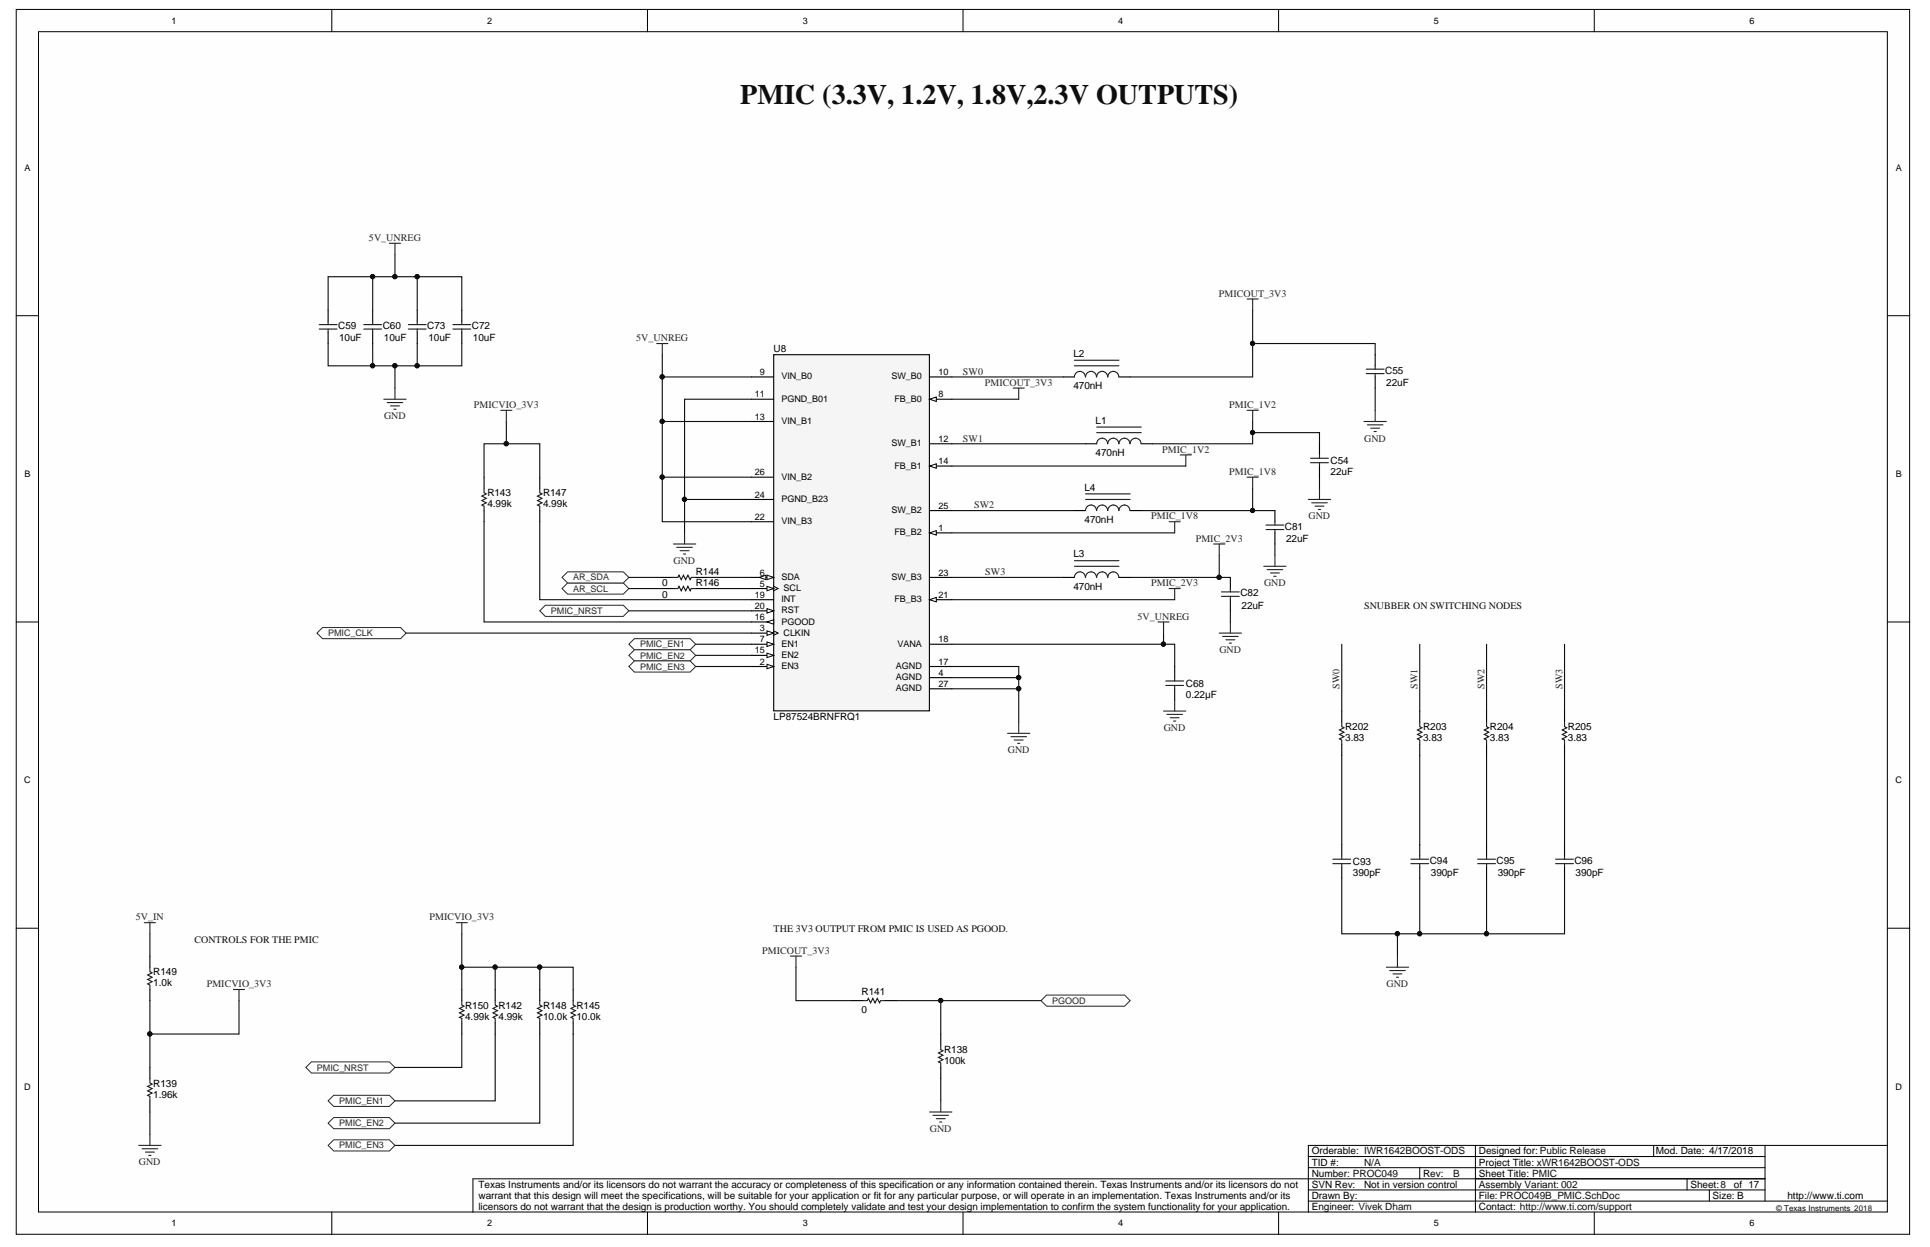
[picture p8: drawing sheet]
<svg xmlns="http://www.w3.org/2000/svg" width="432mm" height="279mm" viewBox="0 0 432 279" stroke-linecap="round" stroke-linejoin="round" font-family="sans-serif">
<defs><g id="words">
<text font-size="6.3" fill="#0e0e0e" x="165.6" y="23.2">PMIC (3.3V, 1.2V, 1.8V,2.3V OUTPUTS)</text>
<g font-size="2.2" fill="#262626">
<text x="82.6" y="54">5V_UNREG</text>
<text x="272.7" y="66.4">PMICOUT_3V3</text>
<text x="142.4" y="76.4">5V_UNREG</text>
<text x="215.4" y="83.9">SW0</text>
<text x="220.3" y="86.3">PMICOUT_3V3</text>
<text x="85.9" y="93.8">GND</text>
<text x="106" y="91.3">PMICVIO_3V3</text>
<text x="275" y="91.3">PMIC_1V2</text>
<text x="215.4" y="98.8">SW1</text>
<text x="260" y="101.3">PMIC_1V2</text>
<text x="305.2" y="98.8">GND</text>
<text x="275" y="106.3">PMIC_1V8</text>
<text x="217.9" y="113.8">SW2</text>
<text x="257.5" y="116.2">PMIC_1V8</text>
<text x="292.8" y="116.2">GND</text>
<text x="267.5" y="121.2">PMIC_2V3</text>
<text x="150.7" y="126.2">GND</text>
<text x="220.4" y="128.7">SW3</text>
<text x="257.5" y="131.2">PMIC_2V3</text>
<text x="282.8" y="131.2">GND</text>
<text x="254.5" y="138.7">5V_UNREG</text>
<text x="272.8" y="146.2">GND</text>
<text x="299.7" y="154.1" transform="rotate(-90 299.7 154.1)">SW0</text>
<text x="317.1" y="154.1" transform="rotate(-90 317.1 154.1)">SW1</text>
<text x="332.1" y="154.1" transform="rotate(-90 332.1 154.1)">SW2</text>
<text x="349.6" y="154.1" transform="rotate(-90 349.6 154.1)">SW3</text>
<text x="260.4" y="163.6">GND</text>
<text x="225.5" y="168.6">GND</text>
<text x="30.4" y="206">5V_IN</text>
<text x="96.1" y="206">PMICVIO_3V3</text>
<text x="170.5" y="213.5">PMICOUT_3V3</text>
<text x="46.2" y="220.9">PMICVIO_3V3</text>
<text x="310.2" y="220.9">GND</text>
<text x="208.1" y="253.3">GND</text>
<text x="31.1" y="260.8">GND</text>
</g>
<g font-size="2.2">
<text x="75.7" y="73.7">C59</text>
<text x="75.9" y="76.4">10uF</text>
<text x="85.6" y="73.7">C60</text>
<text x="85.9" y="76.4">10uF</text>
<text x="95.6" y="73.7">C73</text>
<text x="95.9" y="76.4">10uF</text>
<text x="105.6" y="73.7">C72</text>
<text x="105.8" y="76.4">10uF</text>
<text x="173.1" y="78.9">U8</text>
<text x="240.1" y="79.9">L2</text>
<text x="309.9" y="83.6">C55</text>
<text x="240.1" y="87.1">470nH</text>
<text x="310.2" y="86.4">22uF</text>
<text x="245.1" y="94.8">L1</text>
<text x="245.1" y="102.1">470nH</text>
<text x="297.7" y="106.3">22uF</text>
<text x="297.7" y="103.8">C54</text>
<text x="109" y="113.5">4.99k</text>
<text x="109" y="111.1">R143</text>
<text x="121.5" y="113.5">4.99k</text>
<text x="121.5" y="111.1">R147</text>
<text x="242.6" y="109.8">L4</text>
<text x="242.6" y="117">470nH</text>
<text x="287.5" y="118.5">C81</text>
<text x="240.1" y="124.7">L3</text>
<text x="287.7" y="121.3">22uF</text>
<text x="148.2" y="131.2">0</text>
<text x="155.7" y="128.7">R144</text>
<text x="155.7" y="131.2">R146</text>
<text x="240.1" y="132">470nH</text>
<text x="148.2" y="133.7">0</text>
<text x="277.5" y="133.5">C82</text>
<text x="277.8" y="136.2">22uF</text>
<text x="265.3" y="153.7">C68</text>
<text x="173.1" y="161.1">LP87524BRNFRQ1</text>
<text x="265.3" y="156.2">0.22µF</text>
<text x="301" y="165.9">3.83</text>
<text x="301" y="163.4">R202</text>
<text x="318.4" y="165.9">3.83</text>
<text x="318.4" y="163.4">R203</text>
<text x="333.3" y="165.9">3.83</text>
<text x="333.3" y="163.4">R204</text>
<text x="350.8" y="165.9">3.83</text>
<text x="350.8" y="163.4">R205</text>
<text x="302.7" y="196">390pF</text>
<text x="302.7" y="193.5">C93</text>
<text x="319.9" y="193.3">C94</text>
<text x="320.1" y="196">390pF</text>
<text x="334.8" y="193.3">C95</text>
<text x="335.1" y="196">390pF</text>
<text x="352.3" y="193.3">C96</text>
<text x="352.5" y="196">390pF</text>
<text x="34.3" y="220.7">1.0k</text>
<text x="34.3" y="218.2">R149</text>
<text x="104" y="225.7">R150</text>
<text x="111.5" y="225.7">R142</text>
<text x="121.5" y="225.7">R148</text>
<text x="129" y="225.7">R145</text>
<text x="192.8" y="226.7">0</text>
<text x="192.8" y="222.7">R141</text>
<text x="104" y="228.2">4.99k</text>
<text x="111.5" y="228.2">4.99k</text>
<text x="121.5" y="228.2">10.0k</text>
<text x="129" y="228.2">10.0k</text>
<text x="211.2" y="238.2">100k</text>
<text x="211.2" y="235.7">R138</text>
<text x="34.3" y="245.6">1.96k</text>
<text x="34.3" y="243.1">R139</text>
<text x="293.5" y="263.3">Number: PROC049</text>
<text x="293.5" y="260.8">TID #:</text>
<text x="293.5" y="258.3">Orderable: IWR1642BOOST-ODS</text>
<text x="318.4" y="263.3">Rev:</text>
<text x="330.9" y="263.3">Sheet Title: PMIC</text>
<text x="330.9" y="260.8">Project Title: xWR1642BOOST-ODS</text>
<text x="330.9" y="258.3">Designed for: Public Release</text>
<text x="370.5" y="258.3">Mod. Date: 4/17/2018</text>
<text x="107" y="265.8">Texas Instruments and/or its licensors do not warrant the accuracy or completeness of this specification or any information contained therein. Texas Instruments and/or its licensors do not</text>
<text x="107" y="268.3">warrant that this design will meet the specifications, will be suitable for your application or fit for any particular purpose, or will operate in an implementation. Texas Instruments and/or its</text>
<text x="293.5" y="268.3">Drawn By:</text>
<text x="293.5" y="265.8">SVN Rev:</text>
<text x="305.2" y="265.8">Not in version control</text>
<text x="330.9" y="268.3">File: PROC049B_PMIC.SchDoc</text>
<text x="330.9" y="265.8">Assembly Variant: 002</text>
<text x="378.2" y="265.8">Sheet:8</text>
<text x="383.2" y="268.3">Size: B</text>
<text x="387.9" y="265.8">of 17</text>
<text x="399.9" y="268.3">http://www.ti.com</text>
<text x="107" y="270.8">licensors do not warrant that the design is production worthy. You should completely validate and test your design implementation to confirm the system functionality for your application.</text>
<text x="293.5" y="270.8">Engineer: Vivek Dham</text>
<text x="330.9" y="270.8">Contact: http://www.ti.com/support</text>
</g>
<g font-size="2.2" fill="#0e0e0e">
<text x="305.2" y="136.2">SNUBBER ON SWITCHING NODES</text>
<text x="173.1" y="208.5">THE 3V3 OUTPUT FROM PMIC IS USED AS PGOOD.</text>
<text x="43.5" y="211">CONTROLS FOR THE PMIC</text>
<text x="305.2" y="260.8">N/A</text>
<text x="325.1" y="263.3">B</text>
</g>
<g font-size="2">
<text x="38.4" y="5.3">1</text>
<text x="109" y="5.3">2</text>
<text x="179.6" y="5.3">3</text>
<text x="250.2" y="5.3">4</text>
<text x="320.8" y="5.3">5</text>
<text x="391.4" y="5.3">6</text>
<text x="5.4" y="38.2">A</text>
<text x="424.1" y="38.2">A</text>
<text x="170" y="83.9">9</text>
<text x="210" y="83.9">10</text>
<text x="168.9" y="88.9">11</text>
<text x="174.8" y="84.9">VIN_B0</text>
<text x="174.8" y="89.9">PGND_B01</text>
<text x="199.4" y="84.9">SW_B0</text>
<text x="200.1" y="89.9">FB_B0</text>
<text x="210" y="88.9">8</text>
<text x="168.9" y="93.9">13</text>
<text x="174.8" y="94.9">VIN_B1</text>
<text x="199.4" y="99.9">SW_B1</text>
<text x="210" y="98.9">12</text>
<text x="5.4" y="106.7">B</text>
<text x="168.9" y="106.4">26</text>
<text x="174.8" y="107.3">VIN_B2</text>
<text x="200.1" y="104.8">FB_B1</text>
<text x="210" y="103.9">14</text>
<text x="424.1" y="106.7">B</text>
<text x="168.9" y="111.3">24</text>
<text x="174.8" y="112.3">PGND_B23</text>
<text x="210" y="113.8">25</text>
<text x="168.9" y="116.3">22</text>
<text x="174.8" y="117.3">VIN_B3</text>
<text x="199.4" y="114.8">SW_B2</text>
<text x="200.1" y="119.8">FB_B2</text>
<text x="210" y="118.8">1</text>
<text x="170" y="131.3">5</text>
<text x="170" y="128.8">6</text>
<text x="174.8" y="129.8">SDA</text>
<text x="199.4" y="129.8">SW_B3</text>
<text x="210" y="128.8">23</text>
<text x="168.9" y="133.8">19</text>
<text x="168.9" y="136.3">20</text>
<text x="174.8" y="134.8">INT</text>
<text x="174.8" y="137.3">RST</text>
<text x="175.3" y="132.3">SCL</text>
<text x="200.1" y="134.8">FB_B3</text>
<text x="210" y="133.8">21</text>
<text x="168.9" y="138.8">16</text>
<text x="170" y="141.2">3</text>
<text x="170" y="143.7">7</text>
<text x="174.8" y="139.8">PGOOD</text>
<text x="175.3" y="142.3">CLKIN</text>
<text x="210" y="143.7">18</text>
<text x="168.9" y="146.2">15</text>
<text x="170" y="148.7">2</text>
<text x="174.8" y="149.7">EN3</text>
<text x="174.8" y="144.8">EN1</text>
<text x="174.8" y="147.2">EN2</text>
<text x="200.5" y="149.7">AGND</text>
<text x="200.8" y="144.8">VANA</text>
<text x="210" y="148.7">17</text>
<text x="200.5" y="152.2">AGND</text>
<text x="200.5" y="154.7">AGND</text>
<text x="210" y="151.2">4</text>
<text x="210" y="153.7">27</text>
<text x="5.4" y="175.3">C</text>
<text x="424.1" y="175.3">C</text>
<text x="5.4" y="243.8">D</text>
<text x="424.1" y="243.8">D</text>
<text x="38.4" y="274.4">1</text>
<text x="109" y="274.4">2</text>
<text x="179.6" y="274.4">3</text>
<text x="250.2" y="274.4">4</text>
<text x="320.8" y="274.4">5</text>
<text x="391.4" y="274.4">6</text>
</g>
<g font-size="2" fill="#262626">
<text x="128.2" y="129.9">AR_SDA</text>
<text x="123.3" y="137.4">PMIC_NRST</text>
<text x="128.2" y="132.4">AR_SCL</text>
<text x="73.4" y="142.4">PMIC_CLK</text>
<text x="143.2" y="144.9">PMIC_EN1</text>
<text x="143.2" y="147.4">PMIC_EN2</text>
<text x="143.2" y="149.9">PMIC_EN3</text>
<text x="235.4" y="224.6">PGOOD</text>
<text x="70.9" y="239.6">PMIC_NRST</text>
<text x="75.9" y="247">PMIC_EN1</text>
<text x="75.9" y="252">PMIC_EN2</text>
<text x="75.9" y="257">PMIC_EN3</text>
</g>
<text font-size="1.8" x="397.4" y="270.9">© Texas Instruments 2018</text>
</g></defs>
<g fill="#fefefe" stroke="#000" stroke-width=".22">
<path d="M3.6 2.1h423.6v274.1h-423.6z"/>
<path d="M8.6 7.1h413.7v264.1h-413.7z"/>
</g>
<g fill="none" stroke="#000" stroke-width=".22">
<path d="M74.2 2.1v5M144.9 2.1v5M215.5 2.1v5M286.1 2.1v5M356.7 2.1v5M3.6 70.6h5M422.3 70.6h5M3.6 139.2h5M422.3 139.2h5M3.6 207.7h5M422.3 207.7h5M292.7 258.8h102.2"/>
<path d="M330.1 256.3h-37.4v15M370 256.3v2.5M394.9 256.3v12.5M422.3 256.3h-92.2v15M74.2 271.3v5M144.9 271.3v5M215.5 271.3v5M286.1 271.3v5M292.7 268.8h129.6M292.7 266.3h102.2M292.7 261.3h102.2M317.6 261.3v2.5"/>
<path d="M356.7 271.3v5M377.4 263.8v2.5M382.4 266.3v2.5M394.9 263.8h-289.1v7.5"/>
</g>
<g fill="none" stroke="#0e0e0e" stroke-width=".25">
<path d="M88.4 56.9v5M83.4 61.9v7.5M93.3 61.9v7.5M88.4 81.9v4.9M140.7 131.7h7.5M158.1 131.7h10M300.2 144.2v14.9M317.6 144.2v14.9M332.6 144.2v14.9M350 144.2v14.9M300.2 169.1v19.9M332.6 169.1v19.9"/>
<path d="M350 169.1v19.9M317.6 196.5v12.5M110.8 216.4v5M120.8 216.4v5M178.1 216.4v7.5h12.4M312.7 209v4.9M103.3 231.4v7.5h-14.9M110.8 231.4v14.9h-22.4M120.8 231.4v19.9h-32.4M128.2 231.4v24.9h-39.8M200.5 223.9h10v7.5M210.5 223.9h22.4"/>
<path d="M210.5 241.4v4.9"/>
</g>
<g fill="#0e0e0e" stroke="#0e0e0e" stroke-width=".22">
<circle cx="93.3" cy="61.9" r=".47"/>
<circle cx="83.4" cy="61.9" r=".47"/>
<circle cx="88.3" cy="61.9" r=".47"/>
<circle cx="88.3" cy="81.8" r=".47"/>
<circle cx="120.7" cy="216.4" r=".47"/>
<circle cx="110.8" cy="216.4" r=".47"/>
<circle cx="210.5" cy="223.9" r=".47"/>
<circle cx="317.6" cy="208.9" r=".47"/>
<circle cx="312.6" cy="208.9" r=".47"/>
</g>
<g fill="none" stroke="#262626" stroke-width=".25">
<path d="M87.1 54.4h2.5M88.4 54.4v2.5M279 66.9h2.5M280.3 66.9v2.5M85.9 89.3h5M86.6 90.1h3.5M87.4 90.8h2M88.1 91.6h.5M88.4 86.8v2.5M279 91.8h2.5M280.3 91.8v2.5M279 106.8h2.5"/>
<path d="M280.3 106.8v2.5M271.5 121.7h2.5M272.8 121.7v2.5M275.3 139.2v2.5M272.8 141.7h5M273.5 142.4h3.5M274.3 143.2h2M275 143.9h.5M102.1 206.5h2.5M103.3 206.5v2.5M176.8 213.9h2.5M178.1 213.9v2.5"/>
<path d="M310.2 216.4h4.9M310.9 217.2h3.5M311.7 217.9h1.9M312.4 218.7h.5M312.7 213.9v2.5M208 248.8h5M208.7 249.6h3.5M209.5 250.3h2M210.2 251.1h.5M210.5 246.3v2.5"/>
</g>
<path d="M127 130.5h12.5l1.2 1.2-1.2 1.3h-12.5l-1.3-1.3z" fill-rule="evenodd" fill="#fefefe" stroke="#262626" stroke-width=".22"/>
<path d="M140.7 136.7h27.4" fill="none" stroke="#0e0e0e" stroke-width=".25"/>
<g fill="#fefefe" stroke="#262626" stroke-width=".22">
<path d="M122 135.4h17.5l1.2 1.3-1.2 1.2h-17.5l-1.2-1.2z" fill-rule="evenodd"/>
<path d="M72.2 140.4h17.4l1.3 1.3-1.3 1.2h-17.4l-1.3-1.2z" fill-rule="evenodd"/>
</g>
<path d="M155.7 144.2h12.4M155.7 146.7h12.4M155.7 149.1h12.4" fill="none" stroke="#0e0e0e" stroke-width=".25"/>
<g fill="#fefefe" stroke="#262626" stroke-width=".22">
<path d="M141.9 142.9h12.5l1.3 1.3-1.3 1.2h-12.5l-1.2-1.2z" fill-rule="evenodd"/>
<path d="M141.9 145.4h12.5l1.3 1.3-1.3 1.2h-12.5l-1.2-1.2z" fill-rule="evenodd"/>
<path d="M141.9 147.9h12.5l1.3 1.2-1.3 1.3h-12.5l-1.2-1.3z" fill-rule="evenodd"/>
</g>
<path d="M146.9 76.9h2.5M148.2 76.9v2.5M153.2 119.2v2.5M150.7 121.7h5M151.4 122.5h3.5M152.2 123.2h2M152.9 124h.5" fill="none" stroke="#262626" stroke-width=".25"/>
<path d="M148.2 79.4v5h19.9M148.2 84.4v9.9h19.9M148.2 94.3v22.5h19.9M148.2 106.8h19.9M153.2 111.8h14.9M140.7 129.2h7.5M158.1 129.2h10" fill="none" stroke="#0e0e0e" stroke-width=".25"/>
<g fill="#0e0e0e" stroke="#0e0e0e" stroke-width=".22">
<circle cx="148.1" cy="84.3" r=".47"/>
<circle cx="148.1" cy="94.3" r=".47"/>
<circle cx="148.1" cy="106.8" r=".47"/>
<circle cx="153.1" cy="111.7" r=".47"/>
</g>
<path d="M127 128h12.5l1.2 1.2-1.2 1.3h-12.5l-1.3-1.3z" fill-rule="evenodd" fill="#fefefe" stroke="#262626" stroke-width=".22"/>
<g fill="none" stroke="#0e0e0e" stroke-width=".25">
<path d="M280.3 76.9h27.4v2.5M113.3 94.3v5M213 84.4h24.9M213 99.3h29.9M280.3 96.8h14.9v2.5M108.3 116.8v22.4h59.8M108.3 106.8v-7.5h12.5v7.5M120.8 116.8v17.4h47.3M213 114.3h27.4M280.3 109.3v5h-25M280.3 114.3h4.9M295.2 106.8v2.5"/>
<path d="M213 129.2h24.9M272.8 124.2v5h-20M272.8 129.2h2.5M275.3 136.7v2.5M285.2 121.7v2.5M213 149.1h14.9v2.5M213 151.6h14.9v10M213 154.1h14.9M213 144.2h47.3M260.3 141.7v2.5h2.5v4.9M33.5 209v4.9M103.3 209v7.4"/>
<path d="M33.5 223.9v15M53.5 223.9v7.5h-20M33.5 248.8v5"/>
</g>
<g fill="#0e0e0e" stroke="#0e0e0e" stroke-width=".22">
<circle cx="227.9" cy="151.6" r=".47"/>
<circle cx="227.9" cy="154.1" r=".47"/>
<circle cx="113.3" cy="99.3" r=".47"/>
<circle cx="280.2" cy="76.9" r=".47"/>
<circle cx="280.2" cy="96.8" r=".47"/>
<circle cx="280.2" cy="114.2" r=".47"/>
<circle cx="260.3" cy="144.1" r=".47"/>
<circle cx="272.8" cy="129.2" r=".47"/>
<circle cx="33.5" cy="231.4" r=".47"/>
<circle cx="103.3" cy="216.4" r=".47"/>
</g>
<g fill="none" stroke="#262626" stroke-width=".25">
<path d="M112 91.8h2.5M113.3 91.8v2.5M305.2 94.3h5M305.9 95.1h3.5M306.7 95.8h2M307.4 96.6h.5M307.7 91.8v2.5M292.7 111.8h5M293.5 112.5h3.5M294.2 113.3h2M295 114h.5M295.2 109.3v2.5"/>
<path d="M259.1 139.2h2.5M260.3 139.2v2.5M282.7 126.7h5M283.5 127.5h3.5M284.2 128.2h2M285 129h.5M285.2 124.2v2.5M260.3 159.1h5M261.1 159.9h3.5M262.8 156.6v2.5M225.4 164.1h5M226.2 164.9h3.5"/>
<path d="M226.9 165.6h2M227.7 166.3h.5M227.9 161.6v2.5M261.8 160.6h2M262.6 161.4h.5M32.3 206.5h2.5M33.5 206.5v2.5M52.2 221.4h2.5M53.5 221.4v2.5M31 256.3h5M31.8 257.1h3.5M32.5 257.8h2"/>
<path d="M33.3 258.6h.5M33.5 253.8v2.5"/>
</g>
<path d="M234.2 222.7h17.4l1.2 1.2-1.2 1.3h-17.4l-1.3-1.3z" fill-rule="evenodd" fill="#fefefe" stroke="#262626" stroke-width=".22"/>
<path d="M261.6 116.8h2.5M262.8 116.8v2.4M264.1 101.8h2.4M265.3 101.8v2.5M261.6 131.7h2.5M262.8 131.7v2.5" fill="none" stroke="#262626" stroke-width=".25"/>
<path d="M213 104.3h52.3" fill="none" stroke="#0e0e0e" stroke-width=".25"/>
<g fill="#fefefe" stroke="#262626" stroke-width=".22">
<path d="M74.7 245.1h12.4l1.3 1.2-1.3 1.3h-12.4l-1.3-1.3z" fill-rule="evenodd"/>
<path d="M74.7 250.1h12.4l1.3 1.2-1.3 1.3h-12.4l-1.3-1.3z" fill-rule="evenodd"/>
<path d="M74.7 255.1h12.4l1.3 1.2-1.3 1.3h-12.4l-1.3-1.3z" fill-rule="evenodd"/>
<path d="M69.7 237.6h17.4l1.3 1.3-1.3 1.2h-17.4l-1.3-1.2z" fill-rule="evenodd"/>
</g>
<path d="M226.7 86.8h2.5M227.9 86.8v2.5" fill="none" stroke="#262626" stroke-width=".25"/>
<path d="M73.4 76.9v5h29.9v-5M73.4 69.4v-7.5h29.9v7.5M83.4 76.9v5M93.3 76.9v5M280.3 69.4v15h-27.5M213 89.3h14.9M213 119.2h49.8M213 134.2h49.8M317.6 169.1v19.9M300.2 196.5v12.5h49.8v-12.5M332.6 196.5v12.5" fill="none" stroke="#0e0e0e" stroke-width=".25"/>
<g fill="#0e0e0e" stroke="#0e0e0e" stroke-width=".22">
<circle cx="83.4" cy="81.8" r=".47"/>
<circle cx="88.3" cy="81.8" r=".47"/>
<circle cx="93.3" cy="81.8" r=".47"/>
<circle cx="83.4" cy="61.9" r=".47"/>
<circle cx="88.3" cy="61.9" r=".47"/>
<circle cx="93.3" cy="61.9" r=".47"/>
<circle cx="332.6" cy="208.9" r=".47"/>
<circle cx="312.6" cy="208.9" r=".47"/>
<circle cx="317.6" cy="208.9" r=".47"/>
<circle cx="280.2" cy="76.9" r=".47"/>
</g>
<g fill="none" stroke="#000" stroke-width=".25">
<path d="M73.4 69.4v2.5M73.4 74.4v2.5M83.4 69.4v2.5M83.4 74.4v2.5M93.3 69.4v2.5M93.3 74.4v2.5M103.3 69.4v2.5M103.3 74.4v2.5M307.7 79.4v2.5M237.9 84.4h2.5M242.9 99.3h2.5M250.4 84.4h2.4"/>
<path d="M255.3 99.3h2.5M295.2 99.3v2.5M307.7 84.4v2.4M240.4 114.3h2.5M252.8 114.3h2.5M285.2 114.3v2.5M285.2 119.2v2.5M295.2 104.3v2.5M237.9 129.2h2.5M250.4 129.2h2.4M275.3 129.2v2.5M275.3 134.2v2.5"/>
<path d="M300.2 189v2.5M300.2 194v2.5M317.6 189v2.5M317.6 194v2.5M332.6 189v2.5M332.6 194v2.5M350 189v2.5M350 194v2.5"/>
</g>
<g fill="none" stroke="#1c1c1c" stroke-width=".25">
<path d="M71.4 73.6h4M71.4 72.6h4M73.4 71.9v.7M73.4 73.6v.8M81.4 73.6h4M81.4 72.6h4M83.4 71.9v.7M83.4 73.6v.8M91.4 73.6h3.9M91.4 72.6h3.9M93.3 71.9v.7M93.3 73.6v.8"/>
<path d="M101.3 73.6h4M101.3 72.6h4M103.3 71.9v.7M103.3 73.6v.8M240.4 81.9h10M240.4 80.6h10M242.8 84.4a1.22 1.22 0 0 0-1.2-1.3 1.22 1.22 0 0 0-1.2 1.3M245.3 84.4a1.22 1.22 0 0 0-1.2-1.3 1.22 1.22 0 0 0-1.2 1.3M245.4 96.8h9.9M245.4 95.6h9.9M247.8 99.3a1.22 1.22 0 0 0-1.2-1.2 1.22 1.22 0 0 0-1.2 1.2M247.8 84.4a1.22 1.22 0 0 0-1.2-1.3 1.22 1.22 0 0 0-1.2 1.3"/>
<path d="M250.3 99.3a1.22 1.22 0 0 0-1.2-1.2 1.22 1.22 0 0 0-1.2 1.2M250.3 84.4a1.22 1.22 0 0 0-1.2-1.3 1.22 1.22 0 0 0-1.2 1.3M255.3 99.3a1.25 1.25 0 0 0-1.3-1.2 1.25 1.25 0 0 0-1.2 1.2 1.22 1.22 0 0 0-1.2-1.2 1.22 1.22 0 0 0-1.2 1.2M305.7 83.6h4M305.7 82.6h4M307.7 81.9v.7M307.7 83.6v.8M242.9 111.8h9.9M242.9 110.5h9.9M245.3 114.3a1.22 1.22 0 0 0-1.2-1.3 1.22 1.22 0 0 0-1.2 1.3M247.8 114.3a1.22 1.22 0 0 0-1.2-1.3 1.22 1.22 0 0 0-1.2 1.3M250.3 114.3a1.22 1.22 0 0 0-1.2-1.3 1.22 1.22 0 0 0-1.2 1.3"/>
<path d="M252.8 114.3a1.22 1.22 0 0 0-1.2-1.3 1.22 1.22 0 0 0-1.2 1.3M283.2 118.5h4M283.2 117.5h4M285.2 116.8v.7M285.2 118.5v.7M293.2 103.5h4M293.2 102.5h4M295.2 101.8v.7M295.2 103.5v.8M240.4 126.7h10M240.4 125.5h10M242.8 129.2a1.22 1.22 0 0 0-1.2-1.2 1.22 1.22 0 0 0-1.2 1.2"/>
<path d="M245.3 129.2a1.22 1.22 0 0 0-1.2-1.2 1.22 1.22 0 0 0-1.2 1.2M247.8 129.2a1.22 1.22 0 0 0-1.2-1.2 1.22 1.22 0 0 0-1.2 1.2M250.3 129.2a1.22 1.22 0 0 0-1.2-1.2 1.22 1.22 0 0 0-1.2 1.2M273.3 133.4h4M273.3 132.5h4M275.3 131.7v.8M275.3 133.4v.8M298.2 193.3h4M298.2 192.3h4M300.2 191.5v.8M300.2 193.3v.7M315.6 193.3h4"/>
<path d="M315.6 192.3h4M317.6 191.5v.8M317.6 193.3v.7M330.6 193.3h4M330.6 192.3h4M332.6 191.5v.8M332.6 193.3v.7M348 193.3h4M348 192.3h4M350 191.5v.8M350 193.3v.7"/>
</g>
<path d="M173.1 79.4h34.8v79.7h-34.8z" fill="#f5f5f5" stroke="#000" stroke-width=".25"/>
<path d="M208 119.2h5" fill="none" stroke="#000" stroke-width=".25"/>
<path d="M208 119.2l1.5-.5v1z" fill="#fefefe"/>
<path d="M208 119.2l1.5-.5v1z" fill="none" stroke="#000" stroke-width=".22"/>
<path d="M168.1 149.1h5" fill="none" stroke="#000" stroke-width=".25"/>
<path d="M171.6 148.7l1.5 .4-1.5 .5z" fill="#fefefe"/>
<path d="M171.6 148.7l1.5 .4-1.5 .5zM173.1 141.2l1 .5-1 .5" fill="none" stroke="#000" stroke-width=".22"/>
<path d="M168.1 141.7h5" fill="none" stroke="#000" stroke-width=".25"/>
<path d="M171.6 141.2l1.5 .5-1.5 .5z" fill="#fefefe"/>
<path d="M173.1 131.2l1 .5-1 .5M171.6 141.2l1.5 .5-1.5 .5z" fill="none" stroke="#000" stroke-width=".22"/>
<path d="M168.1 131.7h5M208 151.6h5" fill="none" stroke="#000" stroke-width=".25"/>
<path d="M171.6 131.2l1.5 .5-1.5 .5z" fill="#fefefe"/>
<path d="M171.6 131.2l1.5 .5-1.5 .5z" fill="none" stroke="#000" stroke-width=".22"/>
<path d="M168.1 129.2h5" fill="none" stroke="#000" stroke-width=".25"/>
<path d="M171.6 128.7l1.5 .5-1.5 .5z" fill="#fefefe"/>
<path d="M171.6 128.7l1.5 .5-1.5 .5z" fill="none" stroke="#000" stroke-width=".22"/>
<path d="M169.9 129.2l1.5-.5v1z" fill="#fefefe"/>
<path d="M169.9 129.2l1.5-.5v1z" fill="none" stroke="#000" stroke-width=".22"/>
<path d="M168.1 144.2h5" fill="none" stroke="#000" stroke-width=".25"/>
<path d="M171.6 143.7l1.5 .5-1.5 .5z" fill="#fefefe"/>
<path d="M171.6 143.7l1.5 .5-1.5 .5z" fill="none" stroke="#000" stroke-width=".22"/>
<path d="M208 89.3h5" fill="none" stroke="#000" stroke-width=".25"/>
<path d="M208 89.3l1.5-.5v1z" fill="#fefefe"/>
<path d="M208 89.3l1.5-.5v1z" fill="none" stroke="#000" stroke-width=".22"/>
<path d="M168.1 84.4h5M168.1 89.3h5M168.1 94.3h5M208 84.4h5M208 99.3h5M208 104.3h5" fill="none" stroke="#000" stroke-width=".25"/>
<path d="M208 104.3l1.5-.5v1z" fill="#fefefe"/>
<path d="M208 104.3l1.5-.5v1z" fill="none" stroke="#000" stroke-width=".22"/>
<path d="M168.1 146.7h5" fill="none" stroke="#000" stroke-width=".25"/>
<path d="M171.6 146.2l1.5 .5-1.5 .5z" fill="#fefefe"/>
<path d="M171.6 146.2l1.5 .5-1.5 .5z" fill="none" stroke="#000" stroke-width=".22"/>
<path d="M168.1 139.2h5" fill="none" stroke="#000" stroke-width=".25"/>
<path d="M171.6 139.2l1.5-.5v1z" fill="#fefefe"/>
<path d="M171.6 139.2l1.5-.5v1z" fill="none" stroke="#000" stroke-width=".22"/>
<path d="M168.1 134.2h5M168.1 136.7h5M208 149.1h5M208 144.2h5" fill="none" stroke="#000" stroke-width=".25"/>
<path d="M171.6 136.2l1.5 .5-1.5 .5z" fill="#fefefe"/>
<path d="M171.6 136.2l1.5 .5-1.5 .5z" fill="none" stroke="#000" stroke-width=".22"/>
<path d="M208 134.2h5" fill="none" stroke="#000" stroke-width=".25"/>
<path d="M208 134.2l1.5-.5v1z" fill="#fefefe"/>
<path d="M208 134.2l1.5-.5v1z" fill="none" stroke="#000" stroke-width=".22"/>
<g fill="none" stroke="#000" stroke-width=".25">
<path d="M108.3 106.8v2.5M108.3 114.3v2.5M120.8 106.8v2.5M120.8 114.3v2.5M168.1 116.8h5M168.1 111.8h5M168.1 106.8h5M208 114.3h5M148.2 129.2h2.5M148.2 131.7h2.5M155.7 129.2h2.4M155.7 131.7h2.4"/>
<path d="M208 129.2h5M208 154.1h5M262.8 149.1v2.5M262.8 154.1v2.5M300.2 159.1v2.5M317.6 159.1v2.5M332.6 159.1v2.5M350 159.1v2.5M300.2 166.6v2.5M317.6 166.6v2.5M332.6 166.6v2.5M350 166.6v2.5"/>
<path d="M33.5 213.9v2.5M33.5 221.4v2.5M33.5 238.9v2.5M103.3 221.4v2.5M103.3 228.9v2.5M110.8 221.4v2.5M110.8 228.9v2.5M120.8 221.4v2.5M120.8 228.9v2.5M128.2 221.4v2.5M128.2 228.9v2.5M190.5 223.9h2.5"/>
<path d="M198 223.9h2.5M210.5 231.4v2.5M210.5 238.9v2.5M33.5 246.3v2.5"/>
</g>
<g fill="none" stroke="#1c1c1c" stroke-width=".25">
<path d="M108.3 109.3v1l.5 .2-1 .5 1 .5-1 .5 1 .5-1 .5 .5 .3v1M120.8 109.3v1l.5 .2-1 .5 1 .5-1 .5 1 .5-1 .5 .5 .3v1M150.7 129.2h1l.2-.5 .5 1 .5-1 .5 1 .5-1 .5 1 .3-.5h1M150.7 131.7h1l.2-.5 .5 1 .5-1 .5 1 .5-1 .5 1 .3-.5h1M260.8 153.4h4M260.8 152.4h4M262.8 151.6v.8M262.8 153.4v.7M300.2 161.6v1l.5 .3-1 .5 1 .5-1 .5 1 .5-1 .4 .5 .3v1M317.6 161.6v1l.5 .3-1 .5 1 .5-1 .5 1 .5-1 .4 .5 .3v1M332.6 161.6v1l.5 .3-1 .5 1 .5-1 .5 1 .5-1 .4 .5 .3v1M350 161.6v1l.5 .3-1 .5 1 .5-1 .5 1 .5-1 .4 .5 .3v1"/>
<path d="M33.5 216.4v1l.5 .3-1 .5 1 .5-1 .5 1 .5-1 .5 .5 .2v1M103.3 223.9v1l.5 .3-1 .5 1 .5-1 .5 1 .5-1 .5 .5 .2v1M110.8 223.9v1l.5 .3-1 .5 1 .5-1 .5 1 .5-1 .5 .5 .2v1M120.8 223.9v1l.5 .3-1 .5 1 .5-1 .5 1 .5-1 .5 .5 .2v1M128.2 223.9v1l.5 .3-1 .5 1 .5-1 .5 1 .5-1 .5 .5 .2v1M193 223.9h1l.3-.5 .5 1 .5-1 .5 1 .5-1 .5 1 .2-.5h1M210.5 233.9v1l.5 .2-1 .5 1 .5-1 .5 1 .5-1 .5 .5 .3v1M33.5 241.4v1l.5 .2-1 .5 1 .5-1 .5 1 .5-1 .5 .5 .2v1"/>
</g>
<path d="M168.1 89.3h-14.9v29.9M280.3 94.3v5h-22.5M307.7 86.8v5M90.9 141.7h77.2M103.3 221.4v-5h24.9v5" fill="none" stroke="#0e0e0e" stroke-width=".25"/>
<g fill="#0e0e0e" stroke="#0e0e0e" stroke-width=".22">
<circle cx="153.1" cy="111.7" r=".47"/>
<circle cx="280.2" cy="96.8" r=".47"/>
<circle cx="103.3" cy="216.4" r=".47"/>
<circle cx="110.8" cy="216.4" r=".47"/>
<circle cx="120.7" cy="216.4" r=".47"/>
</g>
<use href="#words"/>
</svg>
